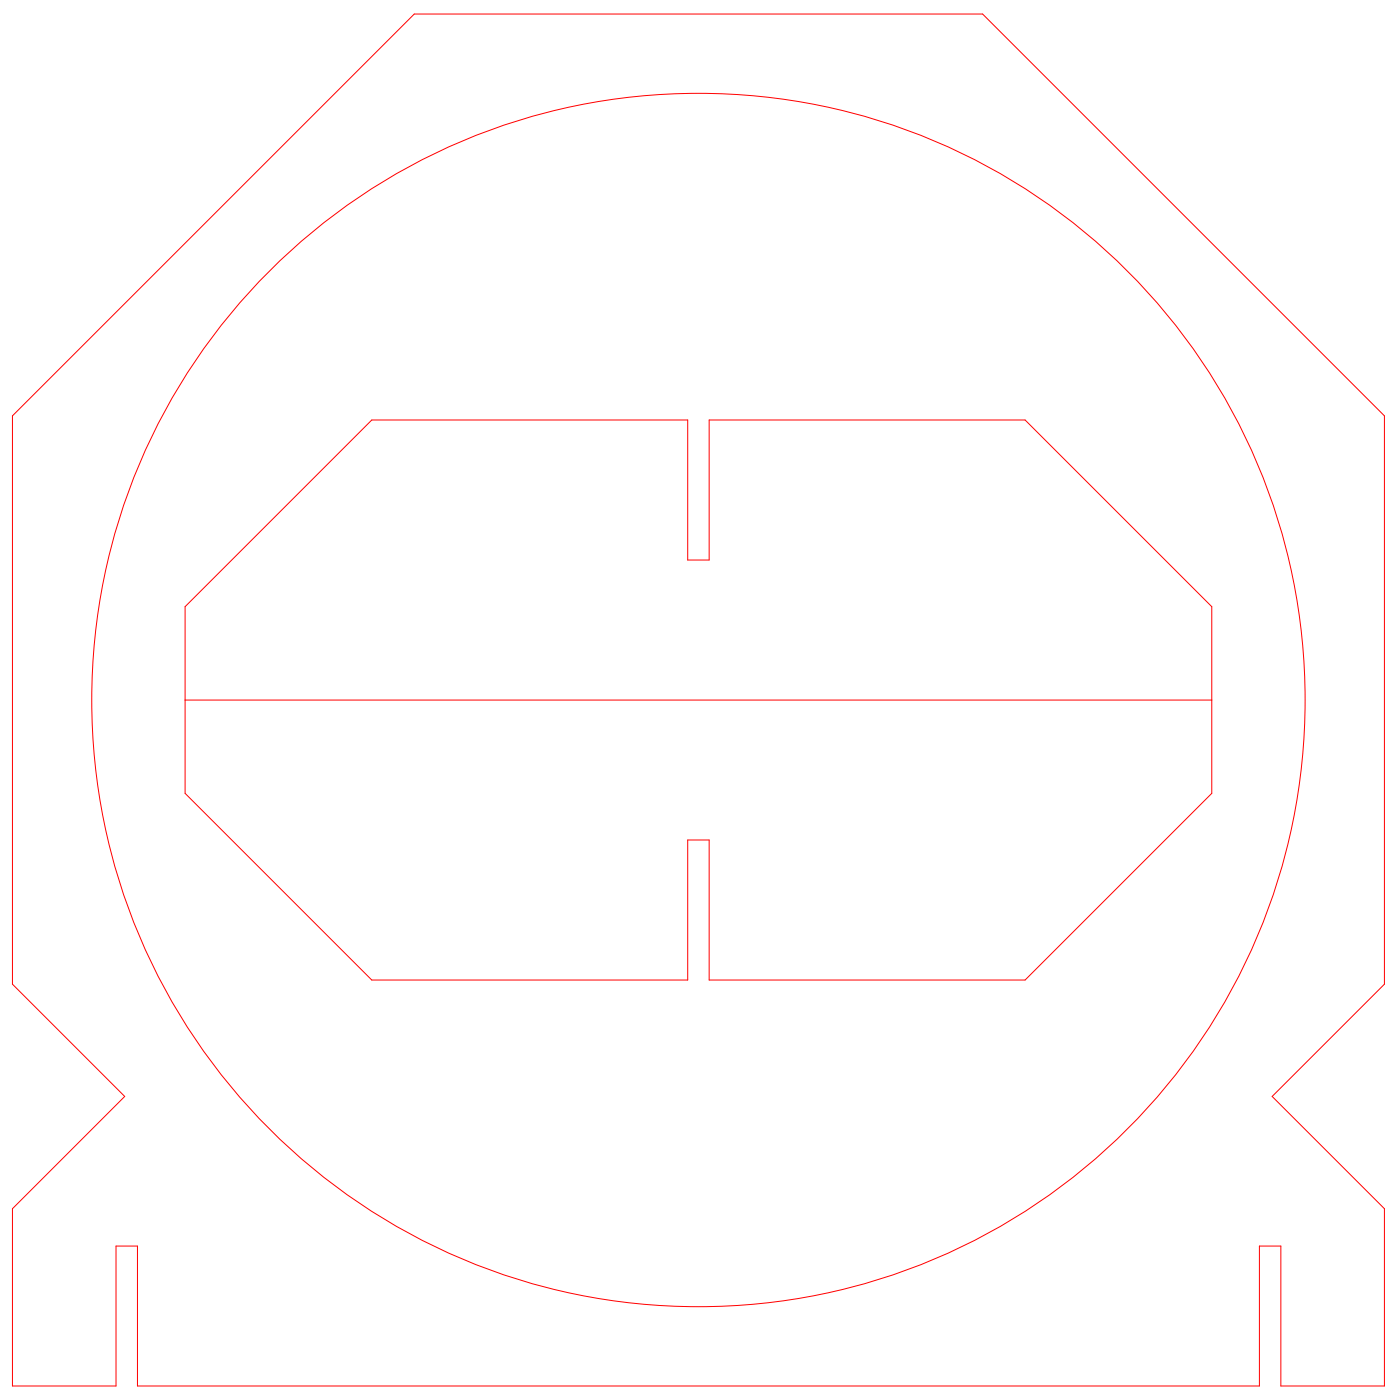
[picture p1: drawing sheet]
<svg xmlns="http://www.w3.org/2000/svg" width="300mm" height="300mm" viewBox="0 0 300 300" stroke-linecap="round" stroke-linejoin="round" font-family="sans-serif">
<g fill="none" stroke="#f00" stroke-width=".21">
<path d="M88.7 3h121.8l86 86.1v121.7l-24 24 24 24.1v38h-22.2v-30h-4.6v30h-240.3v-30h-4.6v30h-22.1v-38l24-24.1-24-24v-121.7zM79.6 90h67.7v30h4.6v-30h67.7l39.9 39.9v40l-39.9 40h-67.7v-30h-4.6v30h-67.7l-40-40v-40zM39.6 149.9h219.9"/>
<circle cx="149.6" cy="149.9" r="130"/>
</g>
</svg>
